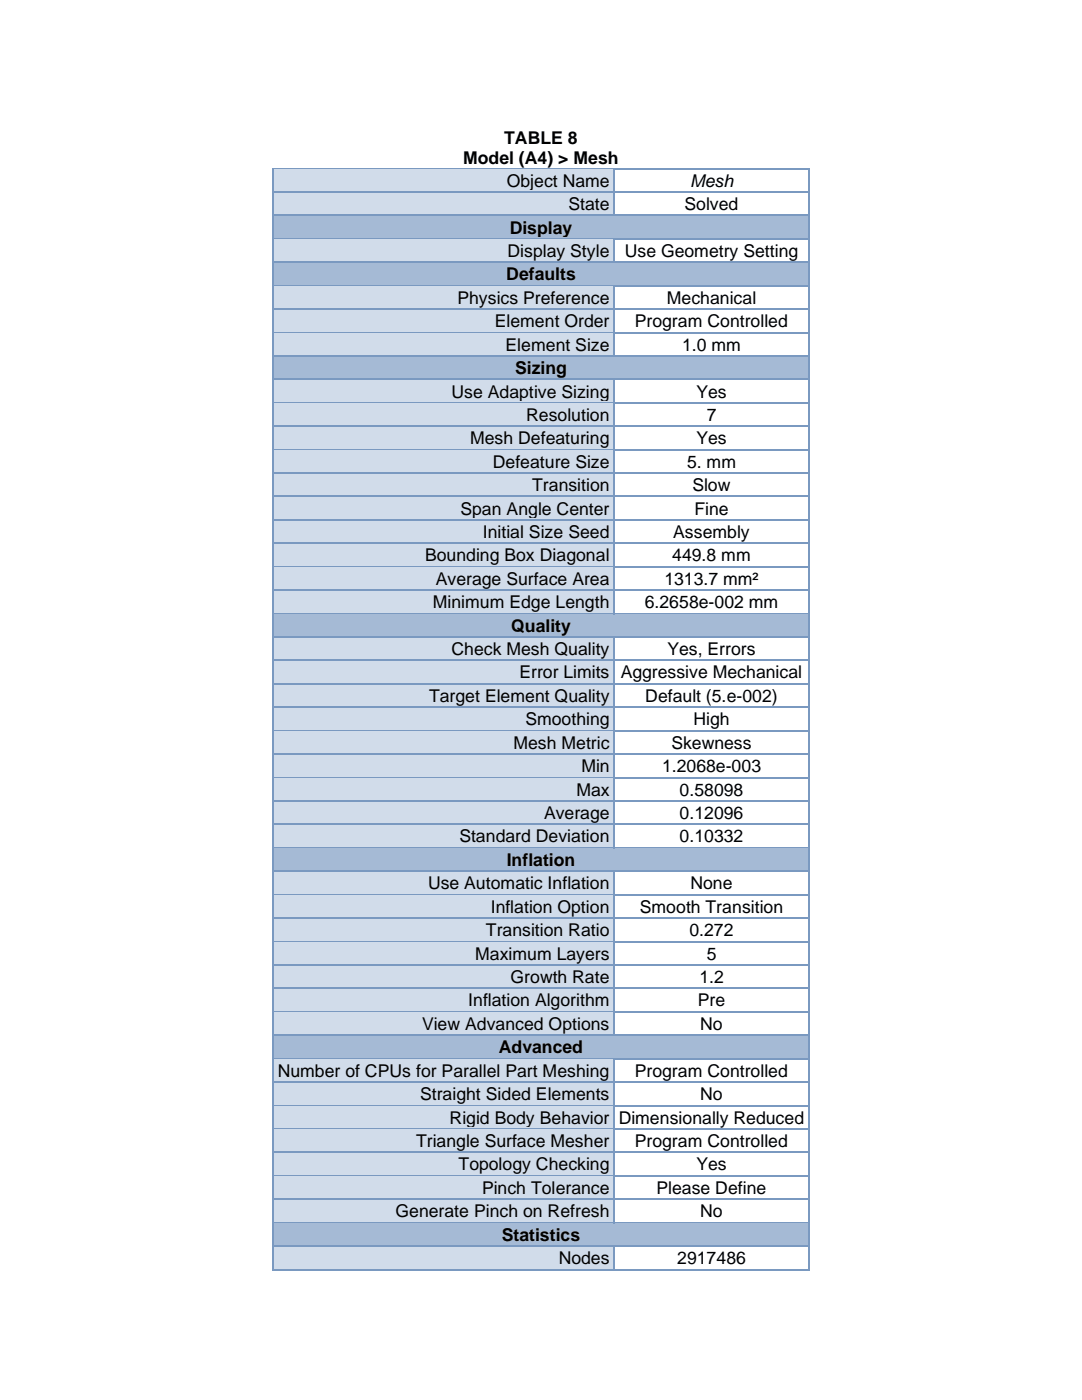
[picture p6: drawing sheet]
<svg xmlns="http://www.w3.org/2000/svg" width="216mm" height="279mm" viewBox="0 0 216 279" stroke-linecap="round" stroke-linejoin="round" font-family="sans-serif">
<defs><g id="words">
<g font-size="3.5">
<text x="100.6" y="28.7">TABLE 8</text>
<text x="92.4" y="32.8">Model (A4) &gt; Mesh</text>
<text x="101.1" y="37.3">Object Name</text>
<text x="113.4" y="41.9">State</text>
<text x="136.6" y="41.9">Solved</text>
<text x="137.7" y="37.3">Mesh</text>
<text x="101.7" y="46.6">Display</text>
<text x="101.3" y="51.3">Display Style</text>
<text x="124.7" y="51.3">Use Geometry Setting</text>
<text x="101" y="56">Defaults</text>
<text x="91.3" y="60.6">Physics Preference</text>
<text x="98.7" y="65.3">Element Order</text>
<text x="126.7" y="65.3">Program Controlled</text>
<text x="133.1" y="60.6">Mechanical</text>
<text x="100.9" y="70">Element Size</text>
<text x="136.1" y="70">1.0 mm</text>
<text x="102.8" y="74.6">Sizing</text>
<text x="90.1" y="79.3">Use Adaptive Sizing</text>
<text x="105" y="84">Resolution</text>
<text x="139" y="79.3">Yes</text>
<text x="141" y="84">7</text>
<text x="93.8" y="88.7">Mesh Defeaturing</text>
<text x="139" y="88.7">Yes</text>
<text x="98.4" y="93.4">Defeature Size</text>
<text x="137.1" y="93.4">5. mm</text>
<text x="106.2" y="98">Transition</text>
<text x="138.2" y="98">Slow</text>
<text x="91.9" y="102.7">Span Angle Center</text>
<text x="96.4" y="107.4">Initial Size Seed</text>
<text x="134.3" y="107.4">Assembly</text>
<text x="138.6" y="102.7">Fine</text>
<text x="84.8" y="112">Bounding Box Diagonal</text>
<text x="134.1" y="112">449.8 mm</text>
<text x="87" y="116.7">Average Surface Area</text>
<text x="132.6" y="116.7">1313.7 mm²</text>
<text x="86.4" y="121.4">Minimum Edge Length</text>
<text x="128.7" y="121.4">6.2658e-002 mm</text>
<text x="90.1" y="130.7">Check Mesh Quality</text>
<text x="102" y="126.1">Quality</text>
<text x="133.2" y="130.7">Yes, Errors</text>
<text x="103.6" y="135.4">Error Limits</text>
<text x="123.8" y="135.4">Aggressive Mechanical</text>
<text x="85.6" y="140.1">Target Element Quality</text>
<text x="128.8" y="140.1">Default (5.e-002)</text>
<text x="102.5" y="149.5">Mesh Metric</text>
<text x="104.8" y="144.8">Smoothing</text>
<text x="134" y="149.5">Skewness</text>
<text x="138.4" y="144.8">High</text>
<text x="116" y="154.1">Min</text>
<text x="132.1" y="154.1">1.2068e-003</text>
<text x="115" y="158.8">Max</text>
<text x="135.6" y="158.8">0.58098</text>
<text x="108.6" y="163.5">Average</text>
<text x="135.6" y="163.5">0.12096</text>
<text x="91.7" y="168.1">Standard Deviation</text>
<text x="101.1" y="172.8">Inflation</text>
<text x="135.6" y="168.1">0.10332</text>
<text x="85.4" y="177.5">Use Automatic Inflation</text>
<text x="137.8" y="177.5">None</text>
<text x="97.9" y="182.2">Inflation Option</text>
<text x="127.7" y="182.2">Smooth Transition</text>
<text x="94.8" y="191.5">Maximum Layers</text>
<text x="97" y="186.8">Transition Ratio</text>
<text x="137.6" y="186.8">0.272</text>
<text x="141" y="191.5">5</text>
<text x="101.9" y="196.2">Growth Rate</text>
<text x="139.6" y="196.2">1.2</text>
<text x="93.4" y="200.9">Inflation Algorithm</text>
<text x="139.3" y="200.9">Pre</text>
<text x="84.2" y="205.6">View Advanced Options</text>
<text x="139.7" y="205.6">No</text>
<text x="55.4" y="214.9">Number of CPUs for Parallel Part Meshing</text>
<text x="99.5" y="210.2">Advanced</text>
<text x="126.7" y="214.9">Program Controlled</text>
<text x="83.8" y="219.6">Straight Sided Elements</text>
<text x="139.7" y="219.6">No</text>
<text x="89.7" y="224.2">Rigid Body Behavior</text>
<text x="123.5" y="224.2">Dimensionally Reduced</text>
<text x="83" y="228.9">Triangle Surface Mesher</text>
<text x="91.5" y="233.6">Topology Checking</text>
<text x="126.7" y="228.9">Program Controlled</text>
<text x="139" y="233.6">Yes</text>
<text x="96.2" y="238.2">Pinch Tolerance</text>
<text x="131" y="238.2">Please Define</text>
<text x="78.9" y="242.9">Generate Pinch on Refresh</text>
<text x="139.7" y="242.9">No</text>
<text x="100.1" y="247.6">Statistics</text>
<text x="111.5" y="252.3">Nodes</text>
<text x="135.2" y="252.3">2917486</text>
</g>
</g></defs>
<g fill="#d1dcea">
<path d="M54.7 33.8h67.8v4.4h-67.8z" fill-rule="evenodd"/>
<path d="M55.4 34h66.3v4h-66.3z" fill-rule="evenodd"/>
</g>
<g fill="#7a99c0">
<path d="M54.4 33.5h.3v.5h-.3z" fill-rule="evenodd"/>
<path d="M54.4 33.5h.3v.3h-.3z" fill-rule="evenodd"/>
</g>
<path d="M54.7 33.7h67.8" fill="none" stroke="#7a99c0" stroke-width=".25"/>
<path d="M54.7 33.9h67.8" fill="none" stroke="#d1dcea" stroke-width=".2"/>
<g fill="#7a99c0">
<path d="M122.5 33.8h.2v.2h-.2z" fill-rule="evenodd"/>
<path d="M122.5 33.5h.2v.3h-.2z" fill-rule="evenodd"/>
</g>
<path d="M122.7 33.7h38.6" fill="none" stroke="#7a99c0" stroke-width=".25"/>
<g fill="#7a99c0">
<path d="M161.3 33.5h.3v.5h-.3z" fill-rule="evenodd"/>
<path d="M161.3 33.5h.3v.3h-.3z" fill-rule="evenodd"/>
</g>
<path d="M54.5 38.1h68.1" fill="none" stroke="#d1dcea" stroke-width=".2"/>
<path d="M54.5 34v4.2M122.6 34v4.2M161.5 34v4.2" fill="none" stroke="#7a99c0" stroke-width=".25"/>
<g fill="#d1dcea">
<path d="M54.7 38.4h67.8v4.4h-67.8z" fill-rule="evenodd"/>
<path d="M55.4 38.6h66.3v4.1h-66.3z" fill-rule="evenodd"/>
</g>
<path d="M54.4 38.2h.3v.4h-.3z" fill-rule="evenodd" fill="#7a99c0"/>
<path d="M54.7 38.3h67.8" fill="none" stroke="#7a99c0" stroke-width=".25"/>
<path d="M54.7 38.5h67.8" fill="none" stroke="#d1dcea" stroke-width=".2"/>
<path d="M122.5 38.2h.2v.4h-.2z" fill-rule="evenodd" fill="#7a99c0"/>
<path d="M122.7 38.3h38.6" fill="none" stroke="#7a99c0" stroke-width=".25"/>
<path d="M161.3 38.2h.3v.4h-.3z" fill-rule="evenodd" fill="#7a99c0"/>
<path d="M54.5 42.8h68.1" fill="none" stroke="#d1dcea" stroke-width=".2"/>
<path d="M54.5 38.6v4.2M122.6 38.6v4.2M161.5 38.6v4.2" fill="none" stroke="#7a99c0" stroke-width=".25"/>
<g fill="#a5bad5">
<path d="M54.7 43.1h106.6v4.4h-106.6z" fill-rule="evenodd"/>
<path d="M55.4 43.3h105.2v4.1h-105.2z" fill-rule="evenodd"/>
</g>
<path d="M54.4 42.8h.3v.5h-.3z" fill-rule="evenodd" fill="#7a99c0"/>
<path d="M54.7 43h67.8" fill="none" stroke="#7a99c0" stroke-width=".25"/>
<path d="M54.7 43.2h67.8" fill="none" stroke="#a5bad5" stroke-width=".2"/>
<path d="M122.5 43.1h.2v.2h-.2z" fill-rule="evenodd" fill="#a5bad5"/>
<path d="M122.5 42.8h.2v.3h-.2z" fill-rule="evenodd" fill="#7a99c0"/>
<path d="M122.7 43h38.6" fill="none" stroke="#7a99c0" stroke-width=".25"/>
<path d="M122.7 43.2h38.6" fill="none" stroke="#a5bad5" stroke-width=".2"/>
<path d="M161.3 42.8h.3v.5h-.3z" fill-rule="evenodd" fill="#7a99c0"/>
<path d="M54.5 47.5h106.9" fill="none" stroke="#a5bad5" stroke-width=".2"/>
<path d="M54.5 43.3v4.2M161.5 43.3v4.2" fill="none" stroke="#7a99c0" stroke-width=".25"/>
<g fill="#d1dcea">
<path d="M54.7 47.8h67.8v4.4h-67.8z" fill-rule="evenodd"/>
<path d="M55.4 48h66.3v4h-66.3z" fill-rule="evenodd"/>
</g>
<path d="M54.4 47.5h.3v.5h-.3z" fill-rule="evenodd" fill="#7a99c0"/>
<path d="M54.7 47.7h67.8" fill="none" stroke="#7a99c0" stroke-width=".25"/>
<path d="M54.7 47.9h67.8" fill="none" stroke="#d1dcea" stroke-width=".2"/>
<g fill="#7a99c0">
<path d="M122.5 47.8h.2v.2h-.2z" fill-rule="evenodd"/>
<path d="M122.5 47.5h.2v.3h-.2z" fill-rule="evenodd"/>
</g>
<path d="M122.7 47.7h38.6" fill="none" stroke="#7a99c0" stroke-width=".25"/>
<path d="M161.3 47.5h.3v.5h-.3z" fill-rule="evenodd" fill="#7a99c0"/>
<path d="M54.5 52.1h68.1" fill="none" stroke="#d1dcea" stroke-width=".2"/>
<path d="M54.5 48v4.2M122.6 48v4.2M161.5 48v4.2" fill="none" stroke="#7a99c0" stroke-width=".25"/>
<g fill="#a5bad5">
<path d="M54.7 52.5h106.6v4.4h-106.6z" fill-rule="evenodd"/>
<path d="M55.4 52.7h105.2v4h-105.2z" fill-rule="evenodd"/>
</g>
<path d="M54.4 52.2h.3v.4h-.3z" fill-rule="evenodd" fill="#7a99c0"/>
<path d="M54.7 52.3h67.8" fill="none" stroke="#7a99c0" stroke-width=".25"/>
<path d="M54.7 52.5h67.8" fill="none" stroke="#a5bad5" stroke-width=".2"/>
<path d="M122.5 52.5h.2v.1h-.2z" fill-rule="evenodd" fill="#a5bad5"/>
<path d="M122.5 52.2h.2v.3h-.2z" fill-rule="evenodd" fill="#7a99c0"/>
<path d="M122.7 52.3h38.6" fill="none" stroke="#7a99c0" stroke-width=".25"/>
<path d="M122.7 52.5h38.6" fill="none" stroke="#a5bad5" stroke-width=".2"/>
<path d="M161.3 52.2h.3v.4h-.3z" fill-rule="evenodd" fill="#7a99c0"/>
<path d="M54.5 56.8h106.9" fill="none" stroke="#a5bad5" stroke-width=".2"/>
<path d="M54.5 52.6v4.3M161.5 52.6v4.3" fill="none" stroke="#7a99c0" stroke-width=".25"/>
<g fill="#d1dcea">
<path d="M54.7 57.2h67.8v4.4h-67.8z" fill-rule="evenodd"/>
<path d="M55.4 57.3h66.3v4.1h-66.3z" fill-rule="evenodd"/>
</g>
<path d="M54.4 56.9h.3v.4h-.3z" fill-rule="evenodd" fill="#7a99c0"/>
<path d="M54.7 57h67.8" fill="none" stroke="#7a99c0" stroke-width=".25"/>
<path d="M54.7 57.2h67.8" fill="none" stroke="#d1dcea" stroke-width=".2"/>
<g fill="#7a99c0">
<path d="M122.5 57.2h.2v.1h-.2z" fill-rule="evenodd"/>
<path d="M122.5 56.9h.2v.3h-.2z" fill-rule="evenodd"/>
</g>
<path d="M122.7 57h38.6" fill="none" stroke="#7a99c0" stroke-width=".25"/>
<path d="M161.3 56.9h.3v.4h-.3z" fill-rule="evenodd" fill="#7a99c0"/>
<path d="M54.5 61.5h68.1" fill="none" stroke="#d1dcea" stroke-width=".2"/>
<path d="M54.5 57.3v4.3M122.6 57.3v4.3M161.5 57.3v4.3" fill="none" stroke="#7a99c0" stroke-width=".25"/>
<g fill="#d1dcea">
<path d="M54.7 61.9h67.8v4.3h-67.8z" fill-rule="evenodd"/>
<path d="M55.4 62h66.3v4h-66.3z" fill-rule="evenodd"/>
</g>
<path d="M54.4 61.6h.3v.4h-.3z" fill-rule="evenodd" fill="#7a99c0"/>
<path d="M54.7 61.7h67.8" fill="none" stroke="#7a99c0" stroke-width=".25"/>
<path d="M54.7 61.9h67.8" fill="none" stroke="#d1dcea" stroke-width=".2"/>
<path d="M122.5 61.6h.2v.4h-.2z" fill-rule="evenodd" fill="#7a99c0"/>
<path d="M122.7 61.7h38.6" fill="none" stroke="#7a99c0" stroke-width=".25"/>
<path d="M161.3 61.6h.3v.4h-.3z" fill-rule="evenodd" fill="#7a99c0"/>
<path d="M54.5 66.2h68.1" fill="none" stroke="#d1dcea" stroke-width=".2"/>
<path d="M54.5 62v4.3M122.6 62v4.3M161.5 62v4.3" fill="none" stroke="#7a99c0" stroke-width=".25"/>
<g fill="#d1dcea">
<path d="M54.7 66.5h67.8v4.4h-67.8z" fill-rule="evenodd"/>
<path d="M55.4 66.7h66.3v4h-66.3z" fill-rule="evenodd"/>
</g>
<path d="M54.4 66.3h.3v.4h-.3z" fill-rule="evenodd" fill="#7a99c0"/>
<path d="M54.7 66.4h67.8" fill="none" stroke="#7a99c0" stroke-width=".25"/>
<path d="M54.7 66.6h67.8" fill="none" stroke="#d1dcea" stroke-width=".2"/>
<path d="M122.5 66.3h.2v.4h-.2z" fill-rule="evenodd" fill="#7a99c0"/>
<path d="M122.7 66.4h38.6" fill="none" stroke="#7a99c0" stroke-width=".25"/>
<path d="M161.3 66.3h.3v.4h-.3z" fill-rule="evenodd" fill="#7a99c0"/>
<path d="M54.5 70.8h68.1" fill="none" stroke="#d1dcea" stroke-width=".2"/>
<path d="M54.5 66.7v4.2M122.6 66.7v4.2M161.5 66.7v4.2" fill="none" stroke="#7a99c0" stroke-width=".25"/>
<g fill="#a5bad5">
<path d="M54.7 71.2h106.6v4.4h-106.6z" fill-rule="evenodd"/>
<path d="M55.4 71.3h105.2v4.1h-105.2z" fill-rule="evenodd"/>
</g>
<path d="M54.4 70.9h.3v.4h-.3z" fill-rule="evenodd" fill="#7a99c0"/>
<path d="M54.7 71h67.8" fill="none" stroke="#7a99c0" stroke-width=".25"/>
<path d="M54.7 71.3h67.8" fill="none" stroke="#a5bad5" stroke-width=".2"/>
<path d="M122.5 71.2h.2v.1h-.2z" fill-rule="evenodd" fill="#a5bad5"/>
<path d="M122.5 70.9h.2v.3h-.2z" fill-rule="evenodd" fill="#7a99c0"/>
<path d="M122.7 71h38.6" fill="none" stroke="#7a99c0" stroke-width=".25"/>
<path d="M122.7 71.3h38.6" fill="none" stroke="#a5bad5" stroke-width=".2"/>
<path d="M161.3 70.9h.3v.4h-.3z" fill-rule="evenodd" fill="#7a99c0"/>
<path d="M54.5 75.5h106.9" fill="none" stroke="#a5bad5" stroke-width=".2"/>
<path d="M54.5 71.3v4.3M161.5 71.3v4.3" fill="none" stroke="#7a99c0" stroke-width=".25"/>
<g fill="#d1dcea">
<path d="M54.7 75.9h67.8v4.4h-67.8z" fill-rule="evenodd"/>
<path d="M55.4 76h66.3v4.1h-66.3z" fill-rule="evenodd"/>
</g>
<path d="M54.4 75.6h.3v.4h-.3z" fill-rule="evenodd" fill="#7a99c0"/>
<path d="M54.7 75.7h67.8" fill="none" stroke="#7a99c0" stroke-width=".25"/>
<path d="M54.7 75.9h67.8" fill="none" stroke="#d1dcea" stroke-width=".2"/>
<g fill="#7a99c0">
<path d="M122.5 75.8h.2v.2h-.2z" fill-rule="evenodd"/>
<path d="M122.5 75.6h.2v.2h-.2z" fill-rule="evenodd"/>
</g>
<path d="M122.7 75.7h38.6" fill="none" stroke="#7a99c0" stroke-width=".25"/>
<path d="M161.3 75.6h.3v.4h-.3z" fill-rule="evenodd" fill="#7a99c0"/>
<path d="M54.5 80.2h68.1" fill="none" stroke="#d1dcea" stroke-width=".2"/>
<path d="M54.5 76v4.3M122.6 76v4.3M161.5 76v4.3" fill="none" stroke="#7a99c0" stroke-width=".25"/>
<g fill="#d1dcea">
<path d="M54.7 80.5h67.8v4.4h-67.8z" fill-rule="evenodd"/>
<path d="M55.4 80.7h66.3v4.1h-66.3z" fill-rule="evenodd"/>
</g>
<path d="M54.4 80.3h.3v.4h-.3z" fill-rule="evenodd" fill="#7a99c0"/>
<path d="M54.7 80.4h67.8" fill="none" stroke="#7a99c0" stroke-width=".25"/>
<path d="M54.7 80.6h67.8" fill="none" stroke="#d1dcea" stroke-width=".2"/>
<path d="M122.5 80.3h.2v.4h-.2z" fill-rule="evenodd" fill="#7a99c0"/>
<path d="M122.7 80.4h38.6" fill="none" stroke="#7a99c0" stroke-width=".25"/>
<path d="M161.3 80.3h.3v.4h-.3z" fill-rule="evenodd" fill="#7a99c0"/>
<path d="M54.5 84.8h68.1" fill="none" stroke="#d1dcea" stroke-width=".2"/>
<path d="M54.5 80.7v4.2M122.6 80.7v4.2M161.5 80.7v4.2" fill="none" stroke="#7a99c0" stroke-width=".25"/>
<g fill="#d1dcea">
<path d="M54.7 85.2h67.8v4.4h-67.8z" fill-rule="evenodd"/>
<path d="M55.4 85.4h66.3v4h-66.3z" fill-rule="evenodd"/>
</g>
<path d="M54.4 84.9h.3v.5h-.3z" fill-rule="evenodd" fill="#7a99c0"/>
<path d="M54.7 85.1h67.8" fill="none" stroke="#7a99c0" stroke-width=".25"/>
<path d="M54.7 85.3h67.8" fill="none" stroke="#d1dcea" stroke-width=".2"/>
<path d="M122.5 84.9h.2v.5h-.2z" fill-rule="evenodd" fill="#7a99c0"/>
<path d="M122.7 85.1h38.6" fill="none" stroke="#7a99c0" stroke-width=".25"/>
<path d="M161.3 84.9h.3v.5h-.3z" fill-rule="evenodd" fill="#7a99c0"/>
<path d="M54.5 89.6h68.1" fill="none" stroke="#d1dcea" stroke-width=".2"/>
<path d="M54.5 85.4v4.2M122.6 85.4v4.2M161.5 85.4v4.2" fill="none" stroke="#7a99c0" stroke-width=".25"/>
<g fill="#d1dcea">
<path d="M54.7 89.9h67.8v4.4h-67.8z" fill-rule="evenodd"/>
<path d="M55.4 90.1h66.3v4h-66.3z" fill-rule="evenodd"/>
</g>
<path d="M54.4 89.6h.3v.5h-.3z" fill-rule="evenodd" fill="#7a99c0"/>
<path d="M54.7 89.8h67.8" fill="none" stroke="#7a99c0" stroke-width=".25"/>
<path d="M54.7 90h67.8" fill="none" stroke="#d1dcea" stroke-width=".2"/>
<path d="M122.5 89.6h.2v.5h-.2z" fill-rule="evenodd" fill="#7a99c0"/>
<path d="M122.7 89.8h38.6" fill="none" stroke="#7a99c0" stroke-width=".25"/>
<path d="M161.3 89.6h.3v.5h-.3z" fill-rule="evenodd" fill="#7a99c0"/>
<path d="M54.5 94.2h68.1" fill="none" stroke="#d1dcea" stroke-width=".2"/>
<path d="M54.5 90.1v4.2M122.6 90.1v4.2M161.5 90.1v4.2" fill="none" stroke="#7a99c0" stroke-width=".25"/>
<g fill="#d1dcea">
<path d="M54.7 94.5h67.8v4.5h-67.8z" fill-rule="evenodd"/>
<path d="M55.4 94.7h66.3v4.1h-66.3z" fill-rule="evenodd"/>
</g>
<path d="M54.4 94.3h.3v.4h-.3z" fill-rule="evenodd" fill="#7a99c0"/>
<path d="M54.7 94.4h67.8" fill="none" stroke="#7a99c0" stroke-width=".25"/>
<path d="M54.7 94.6h67.8" fill="none" stroke="#d1dcea" stroke-width=".2"/>
<path d="M122.5 94.3h.2v.4h-.2z" fill-rule="evenodd" fill="#7a99c0"/>
<path d="M122.7 94.4h38.6" fill="none" stroke="#7a99c0" stroke-width=".25"/>
<path d="M161.3 94.3h.3v.4h-.3z" fill-rule="evenodd" fill="#7a99c0"/>
<path d="M54.5 98.9h68.1" fill="none" stroke="#d1dcea" stroke-width=".2"/>
<path d="M54.5 94.7v4.3M122.6 94.7v4.3M161.5 94.7v4.3" fill="none" stroke="#7a99c0" stroke-width=".25"/>
<g fill="#d1dcea">
<path d="M54.7 99.2h67.8v4.4h-67.8z" fill-rule="evenodd"/>
<path d="M55.4 99.4h66.3v4.1h-66.3z" fill-rule="evenodd"/>
</g>
<path d="M54.4 99h.3v.4h-.3z" fill-rule="evenodd" fill="#7a99c0"/>
<path d="M54.7 99.1h67.8" fill="none" stroke="#7a99c0" stroke-width=".25"/>
<path d="M54.7 99.3h67.8" fill="none" stroke="#d1dcea" stroke-width=".2"/>
<path d="M122.5 99h.2v.4h-.2z" fill-rule="evenodd" fill="#7a99c0"/>
<path d="M122.7 99.1h38.6" fill="none" stroke="#7a99c0" stroke-width=".25"/>
<path d="M161.3 99h.3v.4h-.3z" fill-rule="evenodd" fill="#7a99c0"/>
<path d="M54.5 103.6h68.1" fill="none" stroke="#d1dcea" stroke-width=".2"/>
<path d="M54.5 99.4v4.2M122.6 99.4v4.2M161.5 99.4v4.2" fill="none" stroke="#7a99c0" stroke-width=".25"/>
<g fill="#d1dcea">
<path d="M54.7 103.9h67.8v4.4h-67.8z" fill-rule="evenodd"/>
<path d="M55.4 104.1h66.3v4h-66.3z" fill-rule="evenodd"/>
</g>
<path d="M54.4 103.6h.3v.5h-.3z" fill-rule="evenodd" fill="#7a99c0"/>
<path d="M54.7 103.8h67.8" fill="none" stroke="#7a99c0" stroke-width=".25"/>
<path d="M54.7 104h67.8" fill="none" stroke="#d1dcea" stroke-width=".2"/>
<path d="M122.5 103.6h.2v.5h-.2z" fill-rule="evenodd" fill="#7a99c0"/>
<path d="M122.7 103.8h38.6" fill="none" stroke="#7a99c0" stroke-width=".25"/>
<path d="M161.3 103.6h.3v.5h-.3z" fill-rule="evenodd" fill="#7a99c0"/>
<path d="M54.5 108.2h68.1" fill="none" stroke="#d1dcea" stroke-width=".2"/>
<path d="M54.5 104.1v4.2M122.6 104.1v4.2M161.5 104.1v4.2" fill="none" stroke="#7a99c0" stroke-width=".25"/>
<g fill="#d1dcea">
<path d="M54.7 108.6h67.8v4.4h-67.8z" fill-rule="evenodd"/>
<path d="M55.4 108.8h66.3v4h-66.3z" fill-rule="evenodd"/>
</g>
<path d="M54.4 108.3h.3v.4h-.3z" fill-rule="evenodd" fill="#7a99c0"/>
<path d="M54.7 108.4h67.8" fill="none" stroke="#7a99c0" stroke-width=".25"/>
<path d="M54.7 108.6h67.8" fill="none" stroke="#d1dcea" stroke-width=".2"/>
<path d="M122.5 108.3h.2v.4h-.2z" fill-rule="evenodd" fill="#7a99c0"/>
<path d="M122.7 108.4h38.6" fill="none" stroke="#7a99c0" stroke-width=".25"/>
<path d="M161.3 108.3h.3v.4h-.3z" fill-rule="evenodd" fill="#7a99c0"/>
<path d="M54.5 112.9h68.1" fill="none" stroke="#d1dcea" stroke-width=".2"/>
<path d="M54.5 108.7v4.3M122.6 108.7v4.3M161.5 108.7v4.3" fill="none" stroke="#7a99c0" stroke-width=".25"/>
<g fill="#d1dcea">
<path d="M54.7 113.3h67.8v4.4h-67.8z" fill-rule="evenodd"/>
<path d="M55.4 113.4h66.3v4.1h-66.3z" fill-rule="evenodd"/>
</g>
<path d="M54.4 113h.3v.4h-.3z" fill-rule="evenodd" fill="#7a99c0"/>
<path d="M54.7 113.1h67.8" fill="none" stroke="#7a99c0" stroke-width=".25"/>
<path d="M54.7 113.3h67.8" fill="none" stroke="#d1dcea" stroke-width=".2"/>
<path d="M122.5 113h.2v.4h-.2z" fill-rule="evenodd" fill="#7a99c0"/>
<path d="M122.7 113.1h38.6" fill="none" stroke="#7a99c0" stroke-width=".25"/>
<path d="M161.3 113h.3v.4h-.3z" fill-rule="evenodd" fill="#7a99c0"/>
<path d="M54.5 117.6h68.1" fill="none" stroke="#d1dcea" stroke-width=".2"/>
<path d="M54.5 113.4v4.3M122.6 113.4v4.3M161.5 113.4v4.3" fill="none" stroke="#7a99c0" stroke-width=".25"/>
<g fill="#d1dcea">
<path d="M54.7 117.9h67.8v4.4h-67.8z" fill-rule="evenodd"/>
<path d="M55.4 118.1h66.3v4h-66.3z" fill-rule="evenodd"/>
</g>
<path d="M54.4 117.7h.3v.4h-.3z" fill-rule="evenodd" fill="#7a99c0"/>
<path d="M54.7 117.8h67.8" fill="none" stroke="#7a99c0" stroke-width=".25"/>
<path d="M54.7 118h67.8" fill="none" stroke="#d1dcea" stroke-width=".2"/>
<path d="M122.5 117.7h.2v.4h-.2z" fill-rule="evenodd" fill="#7a99c0"/>
<path d="M122.7 117.8h38.6" fill="none" stroke="#7a99c0" stroke-width=".25"/>
<path d="M161.3 117.7h.3v.4h-.3z" fill-rule="evenodd" fill="#7a99c0"/>
<path d="M54.5 122.2h68.1" fill="none" stroke="#d1dcea" stroke-width=".2"/>
<path d="M54.5 118.1v4.2M122.6 118.1v4.2M161.5 118.1v4.2" fill="none" stroke="#7a99c0" stroke-width=".25"/>
<g fill="#a5bad5">
<path d="M54.7 122.6h106.6v4.4h-106.6z" fill-rule="evenodd"/>
<path d="M55.4 122.8h105.2v4h-105.2z" fill-rule="evenodd"/>
</g>
<path d="M54.4 122.3h.3v.4h-.3z" fill-rule="evenodd" fill="#7a99c0"/>
<path d="M54.7 122.4h67.8" fill="none" stroke="#7a99c0" stroke-width=".25"/>
<path d="M54.7 122.7h67.8" fill="none" stroke="#a5bad5" stroke-width=".2"/>
<path d="M122.5 122.6h.2v.1h-.2z" fill-rule="evenodd" fill="#a5bad5"/>
<path d="M122.5 122.3h.2v.3h-.2z" fill-rule="evenodd" fill="#7a99c0"/>
<path d="M122.7 122.4h38.6" fill="none" stroke="#7a99c0" stroke-width=".25"/>
<path d="M122.7 122.7h38.6" fill="none" stroke="#a5bad5" stroke-width=".2"/>
<path d="M161.3 122.3h.3v.4h-.3z" fill-rule="evenodd" fill="#7a99c0"/>
<path d="M54.5 126.9h106.9" fill="none" stroke="#a5bad5" stroke-width=".2"/>
<path d="M54.5 122.7v4.3M161.5 122.7v4.3" fill="none" stroke="#7a99c0" stroke-width=".25"/>
<g fill="#d1dcea">
<path d="M54.7 127.3h67.8v4.4h-67.8z" fill-rule="evenodd"/>
<path d="M55.4 127.4h66.3v4.1h-66.3z" fill-rule="evenodd"/>
</g>
<path d="M54.4 127h.3v.4h-.3z" fill-rule="evenodd" fill="#7a99c0"/>
<path d="M54.7 127.1h67.8" fill="none" stroke="#7a99c0" stroke-width=".25"/>
<path d="M54.7 127.4h67.8" fill="none" stroke="#d1dcea" stroke-width=".2"/>
<g fill="#7a99c0">
<path d="M122.5 127.3h.2v.1h-.2z" fill-rule="evenodd"/>
<path d="M122.5 127h.2v.3h-.2z" fill-rule="evenodd"/>
</g>
<path d="M122.7 127.1h38.6" fill="none" stroke="#7a99c0" stroke-width=".25"/>
<path d="M161.3 127h.3v.4h-.3z" fill-rule="evenodd" fill="#7a99c0"/>
<path d="M54.5 131.6h68.1" fill="none" stroke="#d1dcea" stroke-width=".2"/>
<path d="M54.5 127.4v4.3M122.6 127.4v4.3M161.5 127.4v4.3" fill="none" stroke="#7a99c0" stroke-width=".25"/>
<g fill="#d1dcea">
<path d="M54.7 132h67.8v4.3h-67.8z" fill-rule="evenodd"/>
<path d="M55.4 132.1h66.3v4.1h-66.3z" fill-rule="evenodd"/>
</g>
<path d="M54.4 131.7h.3v.4h-.3z" fill-rule="evenodd" fill="#7a99c0"/>
<path d="M54.7 131.8h67.8" fill="none" stroke="#7a99c0" stroke-width=".25"/>
<path d="M54.7 132h67.8" fill="none" stroke="#d1dcea" stroke-width=".2"/>
<path d="M122.5 131.7h.2v.4h-.2z" fill-rule="evenodd" fill="#7a99c0"/>
<path d="M122.7 131.8h38.6" fill="none" stroke="#7a99c0" stroke-width=".25"/>
<path d="M161.3 131.7h.3v.4h-.3z" fill-rule="evenodd" fill="#7a99c0"/>
<path d="M54.5 136.3h68.1" fill="none" stroke="#d1dcea" stroke-width=".2"/>
<path d="M54.5 132.1v4.3M122.6 132.1v4.3M161.5 132.1v4.3" fill="none" stroke="#7a99c0" stroke-width=".25"/>
<g fill="#d1dcea">
<path d="M54.7 136.6h67.8v4.4h-67.8z" fill-rule="evenodd"/>
<path d="M55.4 136.8h66.3v4.1h-66.3z" fill-rule="evenodd"/>
</g>
<path d="M54.4 136.4h.3v.4h-.3z" fill-rule="evenodd" fill="#7a99c0"/>
<path d="M54.7 136.5h67.8" fill="none" stroke="#7a99c0" stroke-width=".25"/>
<path d="M54.7 136.7h67.8" fill="none" stroke="#d1dcea" stroke-width=".2"/>
<path d="M122.5 136.4h.2v.4h-.2z" fill-rule="evenodd" fill="#7a99c0"/>
<path d="M122.7 136.5h38.6" fill="none" stroke="#7a99c0" stroke-width=".25"/>
<path d="M161.3 136.4h.3v.4h-.3z" fill-rule="evenodd" fill="#7a99c0"/>
<path d="M54.5 140.9h68.1" fill="none" stroke="#d1dcea" stroke-width=".2"/>
<path d="M54.5 136.8v4.2M122.6 136.8v4.2M161.5 136.8v4.2" fill="none" stroke="#7a99c0" stroke-width=".25"/>
<g fill="#d1dcea">
<path d="M54.7 141.3h67.8v4.4h-67.8z" fill-rule="evenodd"/>
<path d="M55.4 141.5h66.3v4h-66.3z" fill-rule="evenodd"/>
</g>
<path d="M54.4 141h.3v.5h-.3z" fill-rule="evenodd" fill="#7a99c0"/>
<path d="M54.7 141.2h67.8" fill="none" stroke="#7a99c0" stroke-width=".25"/>
<path d="M54.7 141.4h67.8" fill="none" stroke="#d1dcea" stroke-width=".2"/>
<path d="M122.5 141h.2v.5h-.2z" fill-rule="evenodd" fill="#7a99c0"/>
<path d="M122.7 141.2h38.6" fill="none" stroke="#7a99c0" stroke-width=".25"/>
<path d="M161.3 141h.3v.5h-.3z" fill-rule="evenodd" fill="#7a99c0"/>
<path d="M54.5 145.6h68.1" fill="none" stroke="#d1dcea" stroke-width=".2"/>
<path d="M54.5 141.5v4.2M122.6 141.5v4.2M161.5 141.5v4.2" fill="none" stroke="#7a99c0" stroke-width=".25"/>
<g fill="#d1dcea">
<path d="M54.7 146h67.8v4.4h-67.8z" fill-rule="evenodd"/>
<path d="M55.4 146.2h66.3v4h-66.3z" fill-rule="evenodd"/>
</g>
<path d="M54.4 145.7h.3v.4h-.3z" fill-rule="evenodd" fill="#7a99c0"/>
<path d="M54.7 145.8h67.8" fill="none" stroke="#7a99c0" stroke-width=".26"/>
<path d="M54.7 146h67.8" fill="none" stroke="#d1dcea" stroke-width=".2"/>
<path d="M122.5 145.7h.2v.4h-.2z" fill-rule="evenodd" fill="#7a99c0"/>
<path d="M122.7 145.8h38.6" fill="none" stroke="#7a99c0" stroke-width=".26"/>
<path d="M161.3 145.7h.3v.4h-.3z" fill-rule="evenodd" fill="#7a99c0"/>
<path d="M54.5 150.3h68.1" fill="none" stroke="#d1dcea" stroke-width=".2"/>
<path d="M54.5 146.1v4.3M122.6 146.1v4.3M161.5 146.1v4.3" fill="none" stroke="#7a99c0" stroke-width=".25"/>
<g fill="#d1dcea">
<path d="M54.7 150.6h67.8v4.4h-67.8z" fill-rule="evenodd"/>
<path d="M55.4 150.8h66.3v4.1h-66.3z" fill-rule="evenodd"/>
</g>
<path d="M54.4 150.4h.3v.4h-.3z" fill-rule="evenodd" fill="#7a99c0"/>
<path d="M54.7 150.5h67.8" fill="none" stroke="#7a99c0" stroke-width=".25"/>
<path d="M54.7 150.7h67.8" fill="none" stroke="#d1dcea" stroke-width=".2"/>
<path d="M122.5 150.4h.2v.4h-.2z" fill-rule="evenodd" fill="#7a99c0"/>
<path d="M122.7 150.5h38.6" fill="none" stroke="#7a99c0" stroke-width=".25"/>
<path d="M161.3 150.4h.3v.4h-.3z" fill-rule="evenodd" fill="#7a99c0"/>
<path d="M54.5 155h68.1" fill="none" stroke="#d1dcea" stroke-width=".2"/>
<path d="M54.5 150.8v4.2M122.6 150.8v4.2M161.5 150.8v4.2" fill="none" stroke="#7a99c0" stroke-width=".25"/>
<g fill="#d1dcea">
<path d="M54.7 155.3h67.8v4.4h-67.8z" fill-rule="evenodd"/>
<path d="M55.4 155.5h66.3v4.1h-66.3z" fill-rule="evenodd"/>
</g>
<path d="M54.4 155h.3v.5h-.3z" fill-rule="evenodd" fill="#7a99c0"/>
<path d="M54.7 155.2h67.8" fill="none" stroke="#7a99c0" stroke-width=".25"/>
<path d="M54.7 155.4h67.8" fill="none" stroke="#d1dcea" stroke-width=".2"/>
<path d="M122.5 155h.2v.5h-.2z" fill-rule="evenodd" fill="#7a99c0"/>
<path d="M122.7 155.2h38.6" fill="none" stroke="#7a99c0" stroke-width=".25"/>
<path d="M161.3 155h.3v.5h-.3z" fill-rule="evenodd" fill="#7a99c0"/>
<path d="M54.5 159.7h68.1" fill="none" stroke="#d1dcea" stroke-width=".2"/>
<path d="M54.5 155.5v4.2M122.6 155.5v4.2M161.5 155.5v4.2" fill="none" stroke="#7a99c0" stroke-width=".25"/>
<g fill="#d1dcea">
<path d="M54.7 160h67.8v4.4h-67.8z" fill-rule="evenodd"/>
<path d="M55.4 160.2h66.3v4h-66.3z" fill-rule="evenodd"/>
</g>
<path d="M54.4 159.7h.3v.5h-.3z" fill-rule="evenodd" fill="#7a99c0"/>
<path d="M54.7 159.9h67.8" fill="none" stroke="#7a99c0" stroke-width=".25"/>
<path d="M54.7 160.1h67.8" fill="none" stroke="#d1dcea" stroke-width=".2"/>
<path d="M122.5 159.7h.2v.5h-.2z" fill-rule="evenodd" fill="#7a99c0"/>
<path d="M122.7 159.9h38.6" fill="none" stroke="#7a99c0" stroke-width=".25"/>
<path d="M161.3 159.7h.3v.5h-.3z" fill-rule="evenodd" fill="#7a99c0"/>
<path d="M54.5 164.3h68.1" fill="none" stroke="#d1dcea" stroke-width=".2"/>
<path d="M54.5 160.2v4.2M122.6 160.2v4.2M161.5 160.2v4.2" fill="none" stroke="#7a99c0" stroke-width=".25"/>
<g fill="#d1dcea">
<path d="M54.7 164.7h67.8v4.4h-67.8z" fill-rule="evenodd"/>
<path d="M55.4 164.9h66.3v4h-66.3z" fill-rule="evenodd"/>
</g>
<path d="M54.4 164.4h.3v.4h-.3z" fill-rule="evenodd" fill="#7a99c0"/>
<path d="M54.7 164.5h67.8" fill="none" stroke="#7a99c0" stroke-width=".25"/>
<path d="M54.7 164.7h67.8" fill="none" stroke="#d1dcea" stroke-width=".2"/>
<path d="M122.5 164.4h.2v.4h-.2z" fill-rule="evenodd" fill="#7a99c0"/>
<path d="M122.7 164.5h38.6" fill="none" stroke="#7a99c0" stroke-width=".25"/>
<path d="M161.3 164.4h.3v.4h-.3z" fill-rule="evenodd" fill="#7a99c0"/>
<path d="M54.5 169h68.1" fill="none" stroke="#d1dcea" stroke-width=".2"/>
<path d="M54.5 164.8v4.3M122.6 164.8v4.3M161.5 164.8v4.3" fill="none" stroke="#7a99c0" stroke-width=".25"/>
<g fill="#a5bad5">
<path d="M54.7 169.4h106.6v4.4h-106.6z" fill-rule="evenodd"/>
<path d="M55.4 169.5h105.2v4.1h-105.2z" fill-rule="evenodd"/>
</g>
<path d="M54.4 169.1h.3v.4h-.3z" fill-rule="evenodd" fill="#7a99c0"/>
<path d="M54.7 169.2h67.8" fill="none" stroke="#7a99c0" stroke-width=".25"/>
<path d="M54.7 169.4h67.8" fill="none" stroke="#a5bad5" stroke-width=".2"/>
<path d="M122.5 169.3h.2v.2h-.2z" fill-rule="evenodd" fill="#a5bad5"/>
<path d="M122.5 169.1h.2v.2h-.2z" fill-rule="evenodd" fill="#7a99c0"/>
<path d="M122.7 169.2h38.6" fill="none" stroke="#7a99c0" stroke-width=".25"/>
<path d="M122.7 169.4h38.6" fill="none" stroke="#a5bad5" stroke-width=".2"/>
<path d="M161.3 169.1h.3v.4h-.3z" fill-rule="evenodd" fill="#7a99c0"/>
<path d="M54.5 173.7h106.9" fill="none" stroke="#a5bad5" stroke-width=".2"/>
<path d="M54.5 169.5v4.3M161.5 169.5v4.3" fill="none" stroke="#7a99c0" stroke-width=".25"/>
<g fill="#d1dcea">
<path d="M54.7 174h67.8v4.4h-67.8z" fill-rule="evenodd"/>
<path d="M55.4 174.2h66.3v4h-66.3z" fill-rule="evenodd"/>
</g>
<path d="M54.4 173.8h.3v.4h-.3z" fill-rule="evenodd" fill="#7a99c0"/>
<path d="M54.7 173.9h67.8" fill="none" stroke="#7a99c0" stroke-width=".25"/>
<path d="M54.7 174.1h67.8" fill="none" stroke="#d1dcea" stroke-width=".2"/>
<g fill="#7a99c0">
<path d="M122.5 174h.2v.2h-.2z" fill-rule="evenodd"/>
<path d="M122.5 173.8h.2v.2h-.2z" fill-rule="evenodd"/>
</g>
<path d="M122.7 173.9h38.6" fill="none" stroke="#7a99c0" stroke-width=".25"/>
<path d="M161.3 173.8h.3v.4h-.3z" fill-rule="evenodd" fill="#7a99c0"/>
<path d="M54.5 178.3h68.1" fill="none" stroke="#d1dcea" stroke-width=".2"/>
<path d="M54.5 174.2v4.2M122.6 174.2v4.2M161.5 174.2v4.2" fill="none" stroke="#7a99c0" stroke-width=".25"/>
<g fill="#d1dcea">
<path d="M54.7 178.7h67.8v4.4h-67.8z" fill-rule="evenodd"/>
<path d="M55.4 178.9h66.3v4h-66.3z" fill-rule="evenodd"/>
</g>
<path d="M54.4 178.4h.3v.4h-.3z" fill-rule="evenodd" fill="#7a99c0"/>
<path d="M54.7 178.5h67.8" fill="none" stroke="#7a99c0" stroke-width=".25"/>
<path d="M54.7 178.8h67.8" fill="none" stroke="#d1dcea" stroke-width=".2"/>
<path d="M122.5 178.4h.2v.4h-.2z" fill-rule="evenodd" fill="#7a99c0"/>
<path d="M122.7 178.5h38.6" fill="none" stroke="#7a99c0" stroke-width=".25"/>
<path d="M161.3 178.4h.3v.4h-.3z" fill-rule="evenodd" fill="#7a99c0"/>
<path d="M54.5 183h68.1" fill="none" stroke="#d1dcea" stroke-width=".2"/>
<path d="M54.5 178.8v4.3M122.6 178.8v4.3M161.5 178.8v4.3" fill="none" stroke="#7a99c0" stroke-width=".25"/>
<g fill="#d1dcea">
<path d="M54.7 183.4h67.8v4.4h-67.8z" fill-rule="evenodd"/>
<path d="M55.4 183.5h66.3v4.1h-66.3z" fill-rule="evenodd"/>
</g>
<path d="M54.4 183.1h.3v.4h-.3z" fill-rule="evenodd" fill="#7a99c0"/>
<path d="M54.7 183.2h67.8" fill="none" stroke="#7a99c0" stroke-width=".25"/>
<path d="M54.7 183.5h67.8" fill="none" stroke="#d1dcea" stroke-width=".2"/>
<path d="M122.5 183.1h.2v.4h-.2z" fill-rule="evenodd" fill="#7a99c0"/>
<path d="M122.7 183.2h38.6" fill="none" stroke="#7a99c0" stroke-width=".25"/>
<path d="M161.3 183.1h.3v.4h-.3z" fill-rule="evenodd" fill="#7a99c0"/>
<path d="M54.5 187.7h68.1" fill="none" stroke="#d1dcea" stroke-width=".2"/>
<path d="M54.5 183.5v4.3M122.6 183.5v4.3M161.5 183.5v4.3" fill="none" stroke="#7a99c0" stroke-width=".25"/>
<g fill="#d1dcea">
<path d="M54.7 188.1h67.8v4.3h-67.8z" fill-rule="evenodd"/>
<path d="M55.4 188.2h66.3v4.1h-66.3z" fill-rule="evenodd"/>
</g>
<path d="M54.4 187.8h.3v.4h-.3z" fill-rule="evenodd" fill="#7a99c0"/>
<path d="M54.7 187.9h67.8" fill="none" stroke="#7a99c0" stroke-width=".25"/>
<path d="M54.7 188.1h67.8" fill="none" stroke="#d1dcea" stroke-width=".2"/>
<path d="M122.5 187.8h.2v.4h-.2z" fill-rule="evenodd" fill="#7a99c0"/>
<path d="M122.7 187.9h38.6" fill="none" stroke="#7a99c0" stroke-width=".25"/>
<path d="M161.3 187.8h.3v.4h-.3z" fill-rule="evenodd" fill="#7a99c0"/>
<path d="M54.5 192.4h68.1" fill="none" stroke="#d1dcea" stroke-width=".2"/>
<path d="M54.5 188.2v4.3M122.6 188.2v4.3M161.5 188.2v4.3" fill="none" stroke="#7a99c0" stroke-width=".25"/>
<g fill="#d1dcea">
<path d="M54.7 192.7h67.8v4.4h-67.8z" fill-rule="evenodd"/>
<path d="M55.4 192.9h66.3v4.1h-66.3z" fill-rule="evenodd"/>
</g>
<path d="M54.4 192.5h.3v.4h-.3z" fill-rule="evenodd" fill="#7a99c0"/>
<path d="M54.7 192.6h67.8" fill="none" stroke="#7a99c0" stroke-width=".25"/>
<path d="M54.7 192.8h67.8" fill="none" stroke="#d1dcea" stroke-width=".2"/>
<path d="M122.5 192.5h.2v.4h-.2z" fill-rule="evenodd" fill="#7a99c0"/>
<path d="M122.7 192.6h38.6" fill="none" stroke="#7a99c0" stroke-width=".25"/>
<path d="M161.3 192.5h.3v.4h-.3z" fill-rule="evenodd" fill="#7a99c0"/>
<path d="M54.5 197h68.1" fill="none" stroke="#d1dcea" stroke-width=".2"/>
<path d="M54.5 192.9v4.2M122.6 192.9v4.2M161.5 192.9v4.2" fill="none" stroke="#7a99c0" stroke-width=".25"/>
<g fill="#d1dcea">
<path d="M54.7 197.4h67.8v4.4h-67.8z" fill-rule="evenodd"/>
<path d="M55.4 197.6h66.3v4h-66.3z" fill-rule="evenodd"/>
</g>
<path d="M54.4 197.1h.3v.5h-.3z" fill-rule="evenodd" fill="#7a99c0"/>
<path d="M54.7 197.3h67.8" fill="none" stroke="#7a99c0" stroke-width=".25"/>
<path d="M54.7 197.5h67.8" fill="none" stroke="#d1dcea" stroke-width=".2"/>
<path d="M122.5 197.1h.2v.5h-.2z" fill-rule="evenodd" fill="#7a99c0"/>
<path d="M122.7 197.3h38.6" fill="none" stroke="#7a99c0" stroke-width=".25"/>
<path d="M161.3 197.1h.3v.5h-.3z" fill-rule="evenodd" fill="#7a99c0"/>
<path d="M54.5 201.7h68.1" fill="none" stroke="#d1dcea" stroke-width=".2"/>
<path d="M54.5 197.6v4.2M122.6 197.6v4.2M161.5 197.6v4.2" fill="none" stroke="#7a99c0" stroke-width=".25"/>
<g fill="#d1dcea">
<path d="M54.7 202.1h67.8v4.4h-67.8z" fill-rule="evenodd"/>
<path d="M55.4 202.3h66.3v4h-66.3z" fill-rule="evenodd"/>
</g>
<path d="M54.4 201.8h.3v.4h-.3z" fill-rule="evenodd" fill="#7a99c0"/>
<path d="M54.7 201.9h67.8" fill="none" stroke="#7a99c0" stroke-width=".25"/>
<path d="M54.7 202.1h67.8" fill="none" stroke="#d1dcea" stroke-width=".2"/>
<path d="M122.5 201.8h.2v.4h-.2z" fill-rule="evenodd" fill="#7a99c0"/>
<path d="M122.7 201.9h38.6" fill="none" stroke="#7a99c0" stroke-width=".25"/>
<path d="M161.3 201.8h.3v.4h-.3z" fill-rule="evenodd" fill="#7a99c0"/>
<path d="M54.5 206.4h68.1" fill="none" stroke="#d1dcea" stroke-width=".2"/>
<path d="M54.5 202.2v4.3M122.6 202.2v4.3M161.5 202.2v4.3" fill="none" stroke="#7a99c0" stroke-width=".25"/>
<g fill="#a5bad5">
<path d="M54.7 206.7h106.6v4.5h-106.6z" fill-rule="evenodd"/>
<path d="M55.4 206.9h105.2v4.1h-105.2z" fill-rule="evenodd"/>
</g>
<path d="M54.4 206.5h.3v.4h-.3z" fill-rule="evenodd" fill="#7a99c0"/>
<path d="M54.7 206.6h67.8" fill="none" stroke="#7a99c0" stroke-width=".25"/>
<path d="M54.7 206.8h67.8" fill="none" stroke="#a5bad5" stroke-width=".2"/>
<path d="M122.5 206.7h.2v.2h-.2z" fill-rule="evenodd" fill="#a5bad5"/>
<path d="M122.5 206.5h.2v.2h-.2z" fill-rule="evenodd" fill="#7a99c0"/>
<path d="M122.7 206.6h38.6" fill="none" stroke="#7a99c0" stroke-width=".25"/>
<path d="M122.7 206.8h38.6" fill="none" stroke="#a5bad5" stroke-width=".2"/>
<path d="M161.3 206.5h.3v.4h-.3z" fill-rule="evenodd" fill="#7a99c0"/>
<path d="M54.5 211.1h106.9" fill="none" stroke="#a5bad5" stroke-width=".2"/>
<path d="M54.5 206.9v4.3M161.5 206.9v4.3" fill="none" stroke="#7a99c0" stroke-width=".25"/>
<g fill="#d1dcea">
<path d="M54.7 211.4h67.8v4.4h-67.8z" fill-rule="evenodd"/>
<path d="M55.4 211.6h66.3v4h-66.3z" fill-rule="evenodd"/>
</g>
<path d="M54.4 211.2h.3v.4h-.3z" fill-rule="evenodd" fill="#7a99c0"/>
<path d="M54.7 211.3h67.8" fill="none" stroke="#7a99c0" stroke-width=".25"/>
<path d="M54.7 211.5h67.8" fill="none" stroke="#d1dcea" stroke-width=".2"/>
<g fill="#7a99c0">
<path d="M122.5 211.4h.2v.2h-.2z" fill-rule="evenodd"/>
<path d="M122.5 211.2h.2v.2h-.2z" fill-rule="evenodd"/>
</g>
<path d="M122.7 211.3h38.6" fill="none" stroke="#7a99c0" stroke-width=".25"/>
<path d="M161.3 211.2h.3v.4h-.3z" fill-rule="evenodd" fill="#7a99c0"/>
<path d="M54.5 215.8h68.1" fill="none" stroke="#d1dcea" stroke-width=".2"/>
<path d="M54.5 211.6v4.3M122.6 211.6v4.3M161.5 211.6v4.3" fill="none" stroke="#7a99c0" stroke-width=".25"/>
<g fill="#d1dcea">
<path d="M54.7 216.1h67.8v4.4h-67.8z" fill-rule="evenodd"/>
<path d="M55.4 216.3h66.3v4h-66.3z" fill-rule="evenodd"/>
</g>
<path d="M54.4 215.9h.3v.4h-.3z" fill-rule="evenodd" fill="#7a99c0"/>
<path d="M54.7 216h67.8" fill="none" stroke="#7a99c0" stroke-width=".25"/>
<path d="M54.7 216.2h67.8" fill="none" stroke="#d1dcea" stroke-width=".2"/>
<path d="M122.5 215.9h.2v.4h-.2z" fill-rule="evenodd" fill="#7a99c0"/>
<path d="M122.7 216h38.6" fill="none" stroke="#7a99c0" stroke-width=".25"/>
<path d="M161.3 215.9h.3v.4h-.3z" fill-rule="evenodd" fill="#7a99c0"/>
<path d="M54.5 220.4h68.1" fill="none" stroke="#d1dcea" stroke-width=".2"/>
<path d="M54.5 216.3v4.2M122.6 216.3v4.2M161.5 216.3v4.2" fill="none" stroke="#7a99c0" stroke-width=".25"/>
<g fill="#d1dcea">
<path d="M54.7 220.8h67.8v4.4h-67.8z" fill-rule="evenodd"/>
<path d="M55.4 220.9h66.3v4.1h-66.3z" fill-rule="evenodd"/>
</g>
<path d="M54.4 220.5h.3v.4h-.3z" fill-rule="evenodd" fill="#7a99c0"/>
<path d="M54.7 220.6h67.8" fill="none" stroke="#7a99c0" stroke-width=".25"/>
<path d="M54.7 220.8h67.8" fill="none" stroke="#d1dcea" stroke-width=".2"/>
<path d="M122.5 220.5h.2v.4h-.2z" fill-rule="evenodd" fill="#7a99c0"/>
<path d="M122.7 220.6h38.6" fill="none" stroke="#7a99c0" stroke-width=".25"/>
<path d="M161.3 220.5h.3v.4h-.3z" fill-rule="evenodd" fill="#7a99c0"/>
<path d="M54.5 225.1h68.1" fill="none" stroke="#d1dcea" stroke-width=".2"/>
<path d="M54.5 220.9v4.3M122.6 220.9v4.3M161.5 220.9v4.3" fill="none" stroke="#7a99c0" stroke-width=".25"/>
<g fill="#d1dcea">
<path d="M54.7 225.5h67.8v4.4h-67.8z" fill-rule="evenodd"/>
<path d="M55.4 225.6h66.3v4.1h-66.3z" fill-rule="evenodd"/>
</g>
<path d="M54.4 225.2h.3v.4h-.3z" fill-rule="evenodd" fill="#7a99c0"/>
<path d="M54.7 225.3h67.8" fill="none" stroke="#7a99c0" stroke-width=".25"/>
<path d="M54.7 225.5h67.8" fill="none" stroke="#d1dcea" stroke-width=".2"/>
<path d="M122.5 225.2h.2v.4h-.2z" fill-rule="evenodd" fill="#7a99c0"/>
<path d="M122.7 225.3h38.6" fill="none" stroke="#7a99c0" stroke-width=".25"/>
<path d="M161.3 225.2h.3v.4h-.3z" fill-rule="evenodd" fill="#7a99c0"/>
<path d="M54.5 229.8h68.1" fill="none" stroke="#d1dcea" stroke-width=".2"/>
<path d="M54.5 225.6v4.3M122.6 225.6v4.3M161.5 225.6v4.3" fill="none" stroke="#7a99c0" stroke-width=".25"/>
<g fill="#d1dcea">
<path d="M54.7 230.1h67.8v4.4h-67.8z" fill-rule="evenodd"/>
<path d="M55.4 230.3h66.3v4.1h-66.3z" fill-rule="evenodd"/>
</g>
<path d="M54.4 229.9h.3v.4h-.3z" fill-rule="evenodd" fill="#7a99c0"/>
<path d="M54.7 230h67.8" fill="none" stroke="#7a99c0" stroke-width=".25"/>
<path d="M54.7 230.2h67.8" fill="none" stroke="#d1dcea" stroke-width=".2"/>
<path d="M122.5 229.9h.2v.4h-.2z" fill-rule="evenodd" fill="#7a99c0"/>
<path d="M122.7 230h38.6" fill="none" stroke="#7a99c0" stroke-width=".25"/>
<path d="M161.3 229.9h.3v.4h-.3z" fill-rule="evenodd" fill="#7a99c0"/>
<path d="M54.5 234.4h68.1" fill="none" stroke="#d1dcea" stroke-width=".2"/>
<path d="M54.5 230.3v4.2M122.6 230.3v4.2M161.5 230.3v4.2" fill="none" stroke="#7a99c0" stroke-width=".25"/>
<g fill="#d1dcea">
<path d="M54.7 234.8h67.8v4.4h-67.8z" fill-rule="evenodd"/>
<path d="M55.4 235h66.3v4h-66.3z" fill-rule="evenodd"/>
</g>
<path d="M54.4 234.5h.3v.4h-.3z" fill-rule="evenodd" fill="#7a99c0"/>
<path d="M54.7 234.6h67.8" fill="none" stroke="#7a99c0" stroke-width=".25"/>
<path d="M54.7 234.9h67.8" fill="none" stroke="#d1dcea" stroke-width=".2"/>
<path d="M122.5 234.5h.2v.4h-.2z" fill-rule="evenodd" fill="#7a99c0"/>
<path d="M122.7 234.6h38.6" fill="none" stroke="#7a99c0" stroke-width=".25"/>
<path d="M161.3 234.5h.3v.4h-.3z" fill-rule="evenodd" fill="#7a99c0"/>
<path d="M54.5 239.1h68.1" fill="none" stroke="#d1dcea" stroke-width=".2"/>
<path d="M54.5 234.9v4.3M122.6 234.9v4.3M161.5 234.9v4.3" fill="none" stroke="#7a99c0" stroke-width=".25"/>
<g fill="#d1dcea">
<path d="M54.7 239.5h67.8v4.4h-67.8z" fill-rule="evenodd"/>
<path d="M55.4 239.6h66.3v4.1h-66.3z" fill-rule="evenodd"/>
</g>
<path d="M54.4 239.2h.3v.4h-.3z" fill-rule="evenodd" fill="#7a99c0"/>
<path d="M54.7 239.3h67.8" fill="none" stroke="#7a99c0" stroke-width=".25"/>
<path d="M54.7 239.6h67.8" fill="none" stroke="#d1dcea" stroke-width=".2"/>
<path d="M122.5 239.2h.2v.4h-.2z" fill-rule="evenodd" fill="#7a99c0"/>
<path d="M122.7 239.3h38.6" fill="none" stroke="#7a99c0" stroke-width=".25"/>
<path d="M161.3 239.2h.3v.4h-.3z" fill-rule="evenodd" fill="#7a99c0"/>
<path d="M54.5 243.8h68.1" fill="none" stroke="#d1dcea" stroke-width=".2"/>
<path d="M54.5 239.6v4.3M122.6 239.6v4.3M161.5 239.6v4.3" fill="none" stroke="#7a99c0" stroke-width=".25"/>
<g fill="#a5bad5">
<path d="M54.7 244.1h106.6v4.4h-106.6z" fill-rule="evenodd"/>
<path d="M55.4 244.3h105.2v4.1h-105.2z" fill-rule="evenodd"/>
</g>
<path d="M54.4 243.9h.3v.4h-.3z" fill-rule="evenodd" fill="#7a99c0"/>
<path d="M54.7 244h67.8" fill="none" stroke="#7a99c0" stroke-width=".25"/>
<path d="M54.7 244.2h67.8" fill="none" stroke="#a5bad5" stroke-width=".2"/>
<path d="M122.5 244.1h.2v.2h-.2z" fill-rule="evenodd" fill="#a5bad5"/>
<path d="M122.5 243.9h.2v.2h-.2z" fill-rule="evenodd" fill="#7a99c0"/>
<path d="M122.7 244h38.6" fill="none" stroke="#7a99c0" stroke-width=".25"/>
<path d="M122.7 244.2h38.6" fill="none" stroke="#a5bad5" stroke-width=".2"/>
<path d="M161.3 243.9h.3v.4h-.3z" fill-rule="evenodd" fill="#7a99c0"/>
<path d="M54.5 248.4h106.9" fill="none" stroke="#a5bad5" stroke-width=".2"/>
<path d="M54.5 244.3v4.2M161.5 244.3v4.2" fill="none" stroke="#7a99c0" stroke-width=".25"/>
<g fill="#d1dcea">
<path d="M54.7 248.8h67.8v4.4h-67.8z" fill-rule="evenodd"/>
<path d="M55.4 249h66.3v4.1h-66.3z" fill-rule="evenodd"/>
</g>
<path d="M54.4 248.5h.3v.5h-.3z" fill-rule="evenodd" fill="#7a99c0"/>
<path d="M54.7 248.7h67.8" fill="none" stroke="#7a99c0" stroke-width=".25"/>
<path d="M54.7 248.9h67.8" fill="none" stroke="#d1dcea" stroke-width=".2"/>
<g fill="#7a99c0">
<path d="M122.5 248.8h.2v.2h-.2z" fill-rule="evenodd"/>
<path d="M122.5 248.5h.2v.3h-.2z" fill-rule="evenodd"/>
</g>
<path d="M122.7 248.7h38.6" fill="none" stroke="#7a99c0" stroke-width=".25"/>
<path d="M161.3 248.5h.3v.5h-.3z" fill-rule="evenodd" fill="#7a99c0"/>
<path d="M54.5 253.1h68.1" fill="none" stroke="#d1dcea" stroke-width=".2"/>
<path d="M54.5 249v4.2" fill="none" stroke="#7a99c0" stroke-width=".25"/>
<g fill="#7a99c0">
<path d="M54.4 253.2h.3v.3h-.3z" fill-rule="evenodd"/>
<path d="M54.4 253.2h.3v.3h-.3z" fill-rule="evenodd"/>
</g>
<path d="M54.7 253.4h67.8M122.6 249v4.2" fill="none" stroke="#7a99c0" stroke-width=".25"/>
<path d="M122.5 253.2h.2v.3h-.2z" fill-rule="evenodd" fill="#7a99c0"/>
<path d="M122.7 253.4h38.6M161.5 249v4.2" fill="none" stroke="#7a99c0" stroke-width=".25"/>
<g fill="#7a99c0">
<path d="M161.3 253.2h.3v.3h-.3z" fill-rule="evenodd"/>
<path d="M161.3 253.2h.3v.3h-.3z" fill-rule="evenodd"/>
</g>
<use href="#words"/>
</svg>
